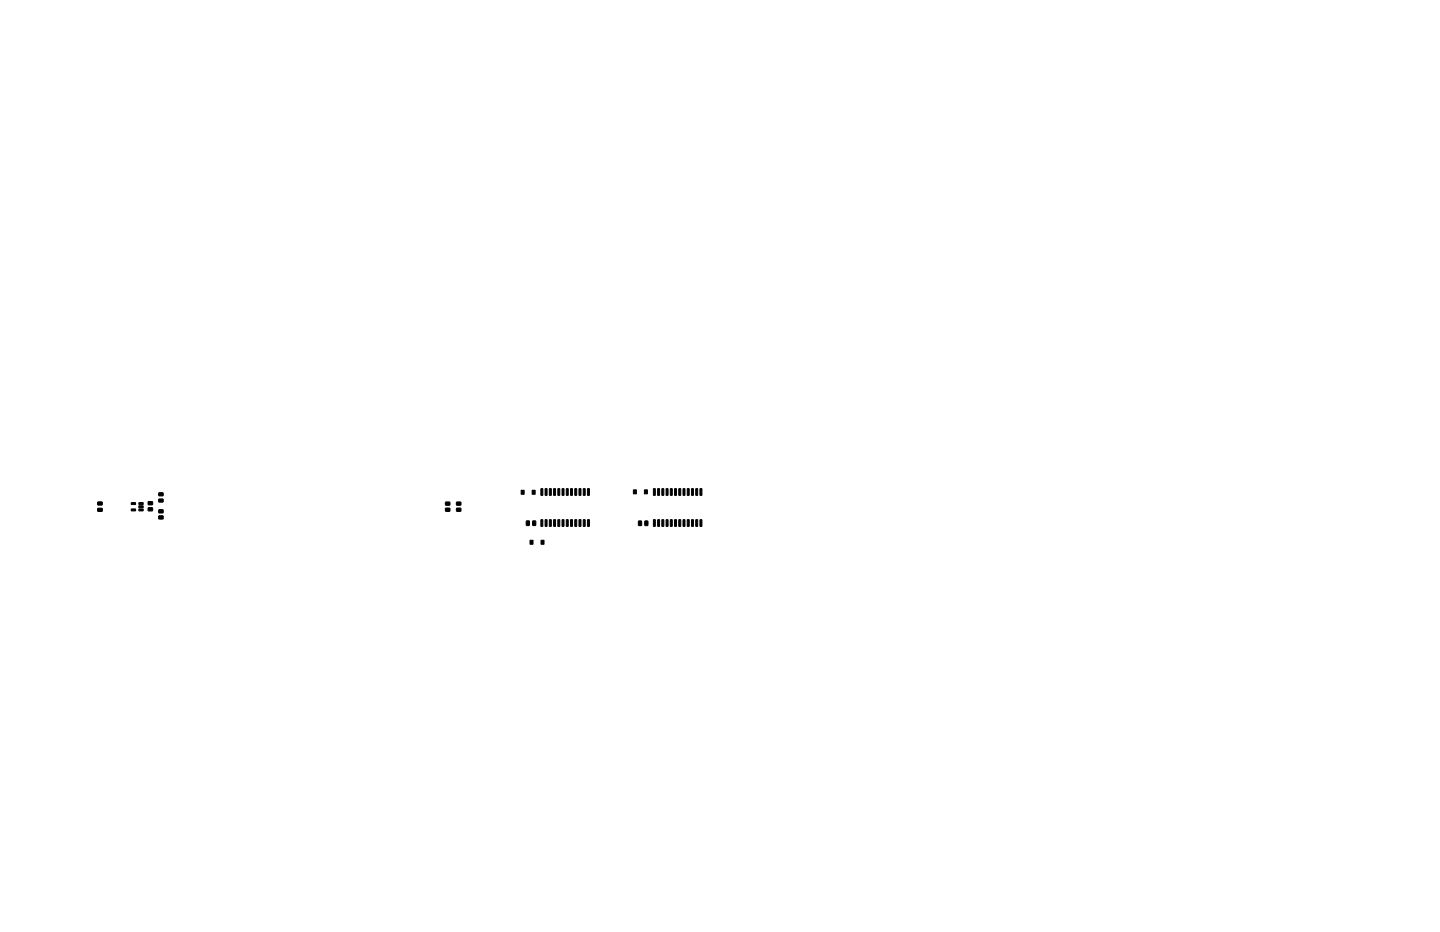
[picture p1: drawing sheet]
<svg xmlns="http://www.w3.org/2000/svg" width="432mm" height="279mm" viewBox="0 0 432 279" stroke-linecap="round" stroke-linejoin="round" font-family="sans-serif">
<g fill="#000" stroke="#000" stroke-width=".3">
<path d="M29.3 150.5h1.2l.2 .8-1.3 .1zM29.3 152.4h1.2l.2 .8-1.3 .1zM39.4 152.6h1.2l.1 .5-1.3 .1zM39.4 150.7h1.2l.1 .5-1.3 .1zM41.7 150.7h1.2v.5l-1.2 .1zM41.7 151.7l1.2-.1v.5l-1.2 .1zM41.7 152.6h1.2v.5l-1.2 .1zM44.5 150.4h1.1l.2 .8-1.3 .1zM44.5 152.2h1.1l.2 .8-1.3 .2zM47.6 149.6h1.2l.1 .8-1.2 .1zM47.6 147.8l1.2-.1 .1 .8-1.2 .2zM47.6 152.8h1.2l.1 .8-1.2 .2z"/>
<path d="M47.6 154.7l1.2-.1 .1 .9-1.2 .1zM133.6 150.5h1.2l.1 .8-1.2 .2zM133.6 152.4l1.2-.1 .1 .9-1.2 .1zM136.9 150.5h1.2l.1 .8-1.2 .2zM136.9 152.4l1.2-.1 .1 .9-1.2 .1zM156.3 147h.9v1.2h-.9zM157.9 156.2l.9 .1-.2 1.3-.8-.2zM159.6 147h.9v1.2h-.9zM159.8 156.2l.9 .1-.2 1.3-.8-.2zM162.2 146.5l.6 .1-.1 1.9-.5-.1zM162.2 155.8l.6 .1-.1 1.9-.5-.1zM163.5 146.5l.5 .1v1.9l-.5-.1z"/>
<path d="M163.5 155.8l.5 .1v1.9l-.5-.1zM164.8 146.5l.5 .1-.1 1.9-.5-.1zM164.8 155.8l.5 .1-.1 1.9-.5-.1zM166 146.5l.6 .1-.1 1.9-.5-.1zM166 155.8l.6 .1-.1 1.9-.5-.1zM167.3 146.5l.6 .1-.1 1.9-.5-.1zM167.3 155.8l.6 .1-.1 1.9-.5-.1zM168.6 146.5l.5 .1-.1 1.9-.5-.1zM168.6 155.8l.5 .1-.1 1.9-.5-.1zM169.8 146.5l.6 .1-.1 1.9-.5-.1zM169.8 155.8l.6 .1-.1 1.9-.5-.1zM171.1 146.5l.6 .1-.1 1.9-.5-.1z"/>
<path d="M171.1 155.8l.6 .1-.1 1.9-.5-.1zM172.4 146.5l.5 .1v1.9l-.5-.1zM172.4 155.8l.5 .1v1.9l-.5-.1zM173.7 146.5l.5 .1-.1 1.9-.5-.1zM173.7 155.8l.5 .1-.1 1.9-.5-.1zM174.9 146.5l.6 .1-.1 1.9-.5-.1zM174.9 155.8l.6 .1-.1 1.9-.5-.1zM176.2 146.5l.5 .1v1.9l-.5-.1zM176.2 155.8l.5 .1v1.9l-.5-.1zM189.9 146.8h.9v1.2h-.9zM191.5 156.2l.9 .1-.1 1.3-.9-.2zM193.2 146.8h.9v1.2h-.9z"/>
<path d="M193.4 156.2l.9 .1-.1 1.3-.9-.2zM196 146.5l.5 .1-.1 1.9-.5-.1zM196 155.8l.5 .1-.1 1.9-.5-.1zM197.2 146.5l.6 .1-.1 1.9-.5-.1zM197.2 155.8l.6 .1-.1 1.9-.5-.1zM198.5 146.5l.5 .1v1.9l-.5-.1zM198.5 155.8l.5 .1v1.9l-.5-.1zM199.8 146.5l.5 .1-.1 1.9-.5-.1zM199.8 155.8l.5 .1-.1 1.9-.5-.1zM201 146.5l.6 .1-.1 1.9-.5-.1zM201 155.8l.6 .1-.1 1.9-.5-.1zM202.3 146.5l.6 .1-.1 1.9-.5-.1z"/>
<path d="M202.3 155.8l.6 .1-.1 1.9-.5-.1zM203.6 146.5l.5 .1-.1 1.9-.5-.1zM203.6 155.8l.5 .1-.1 1.9-.5-.1zM204.8 146.5l.6 .1-.1 1.9-.5-.1zM204.8 155.8l.6 .1-.1 1.9-.5-.1zM206.1 146.5l.6 .1-.1 1.9-.5-.1zM206.1 155.8l.6 .1-.1 1.9-.5-.1zM207.4 146.5l.5 .1v1.9l-.5-.1zM207.4 155.8l.5 .1v1.9l-.5-.1zM208.7 146.5l.5 .1-.1 1.9-.5-.1zM208.7 155.8l.5 .1-.1 1.9-.5-.1zM209.9 146.5l.6 .1-.1 1.9-.5-.1z"/>
<path d="M209.9 155.8l.6 .1-.1 1.9-.5-.1zM158.9 162h.9v1.2h-.9zM162.2 162h.9v1.2h-.9z"/>
</g>
</svg>
